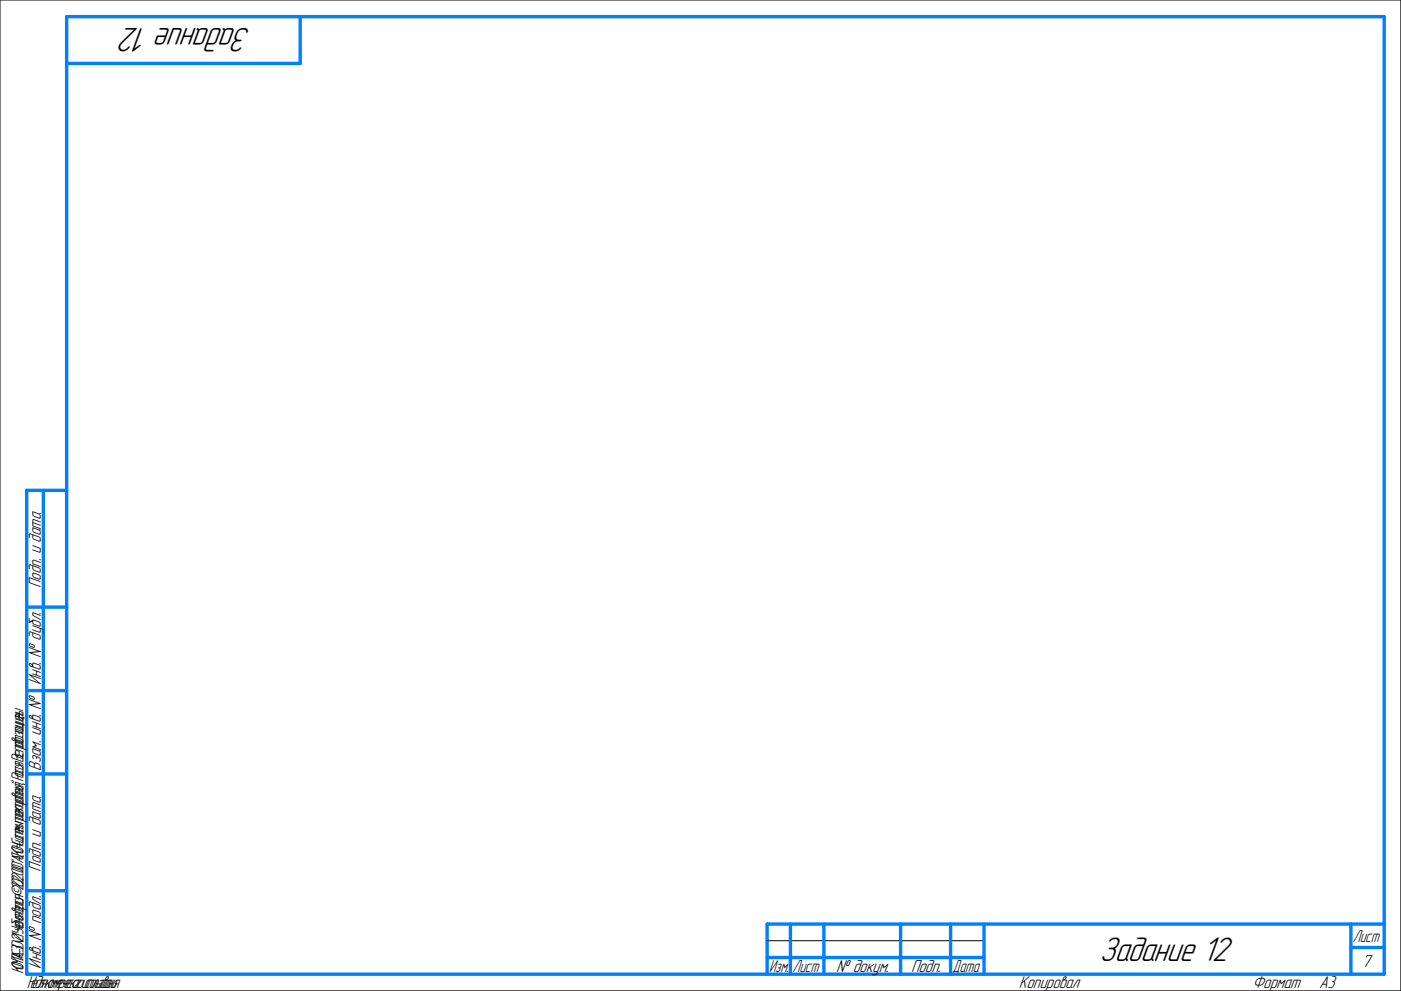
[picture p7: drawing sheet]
<svg xmlns="http://www.w3.org/2000/svg" width="420mm" height="297mm" viewBox="0 0 420 297" stroke-linecap="round" stroke-linejoin="round" font-family="sans-serif">
<defs><g id="words">
<g font-size="10.9">
<text x="75.4" y="8.5" transform="rotate(-180 75.4 8.5)">Задание 12</text>
<text x="329.6" y="288">Задание 12</text>
</g>
<g font-size="5.5">
<text x="12.3" y="176.2" transform="rotate(-90 12.3 176.2)">Подп. и дата</text>
<text x="12.3" y="205.3" transform="rotate(-90 12.3 205.3)">Инв. № дубл.</text>
<text x="12.3" y="231.1" transform="rotate(-90 12.3 231.1)">Взам. инв. №</text>
<text x="12.3" y="261.2" transform="rotate(-90 12.3 261.2)">Подп. и дата</text>
<text x="12.3" y="290.3" transform="rotate(-90 12.3 290.3)">Инв. № подл.</text>
<text x="250.7" y="291.3">№ докум.</text>
<text x="273.1" y="291.3">Подп.</text>
<text x="408.3" y="289.8">7</text>
<text x="305.5" y="296.3">Копировал</text>
<text x="375.5" y="296.3">Формат</text>
<text x="395.5" y="296.3">A3</text>
</g>
<g font-size="5.4">
<text x="405.6" y="282.3">Лист</text>
<text x="7" y="292" transform="rotate(-90 7 292)">КОМПАС-3Dv21Учебнаяверсия©2022ООО&quot;АСКОН-Системыпроектирования&quot;,Россия.Всеправазащищены.</text>
<text x="230.6" y="291.3">Изм.</text>
<text x="237.6" y="291.3">Лист</text>
<text x="285.6" y="291.3">Дата</text>
<text x="8" y="296.3">Недлякоммерческогоиспользования</text>
</g>
</g></defs>
<path d="M0 0v297zM0 0h420zM420 0v297zM0 297h420zM230 282h65z" fill="none" stroke="#000" stroke-width=".3"/>
<g fill="none" stroke="#0080ff" stroke-width="1">
<path d="M20 5v287zM20 5h395zM20 19h70zM90 5v14zM415 5v287zM8 147v145zM8 147h12zM13 147v145zM8 182h12zM8 207h12zM8 232h12zM8 267h12z"/>
<path d="M230 277h185zM230 277v15zM237 277v15zM247 277v15zM270 277v15zM285 277v15zM295 277v15zM405 277v15zM8 292h12zM20 292h395zM230 287h7zM237 287h10z"/>
<path d="M247 287h23zM270 287h15zM285 287h10zM405 284h10z"/>
</g>
<use href="#words"/>
</svg>
